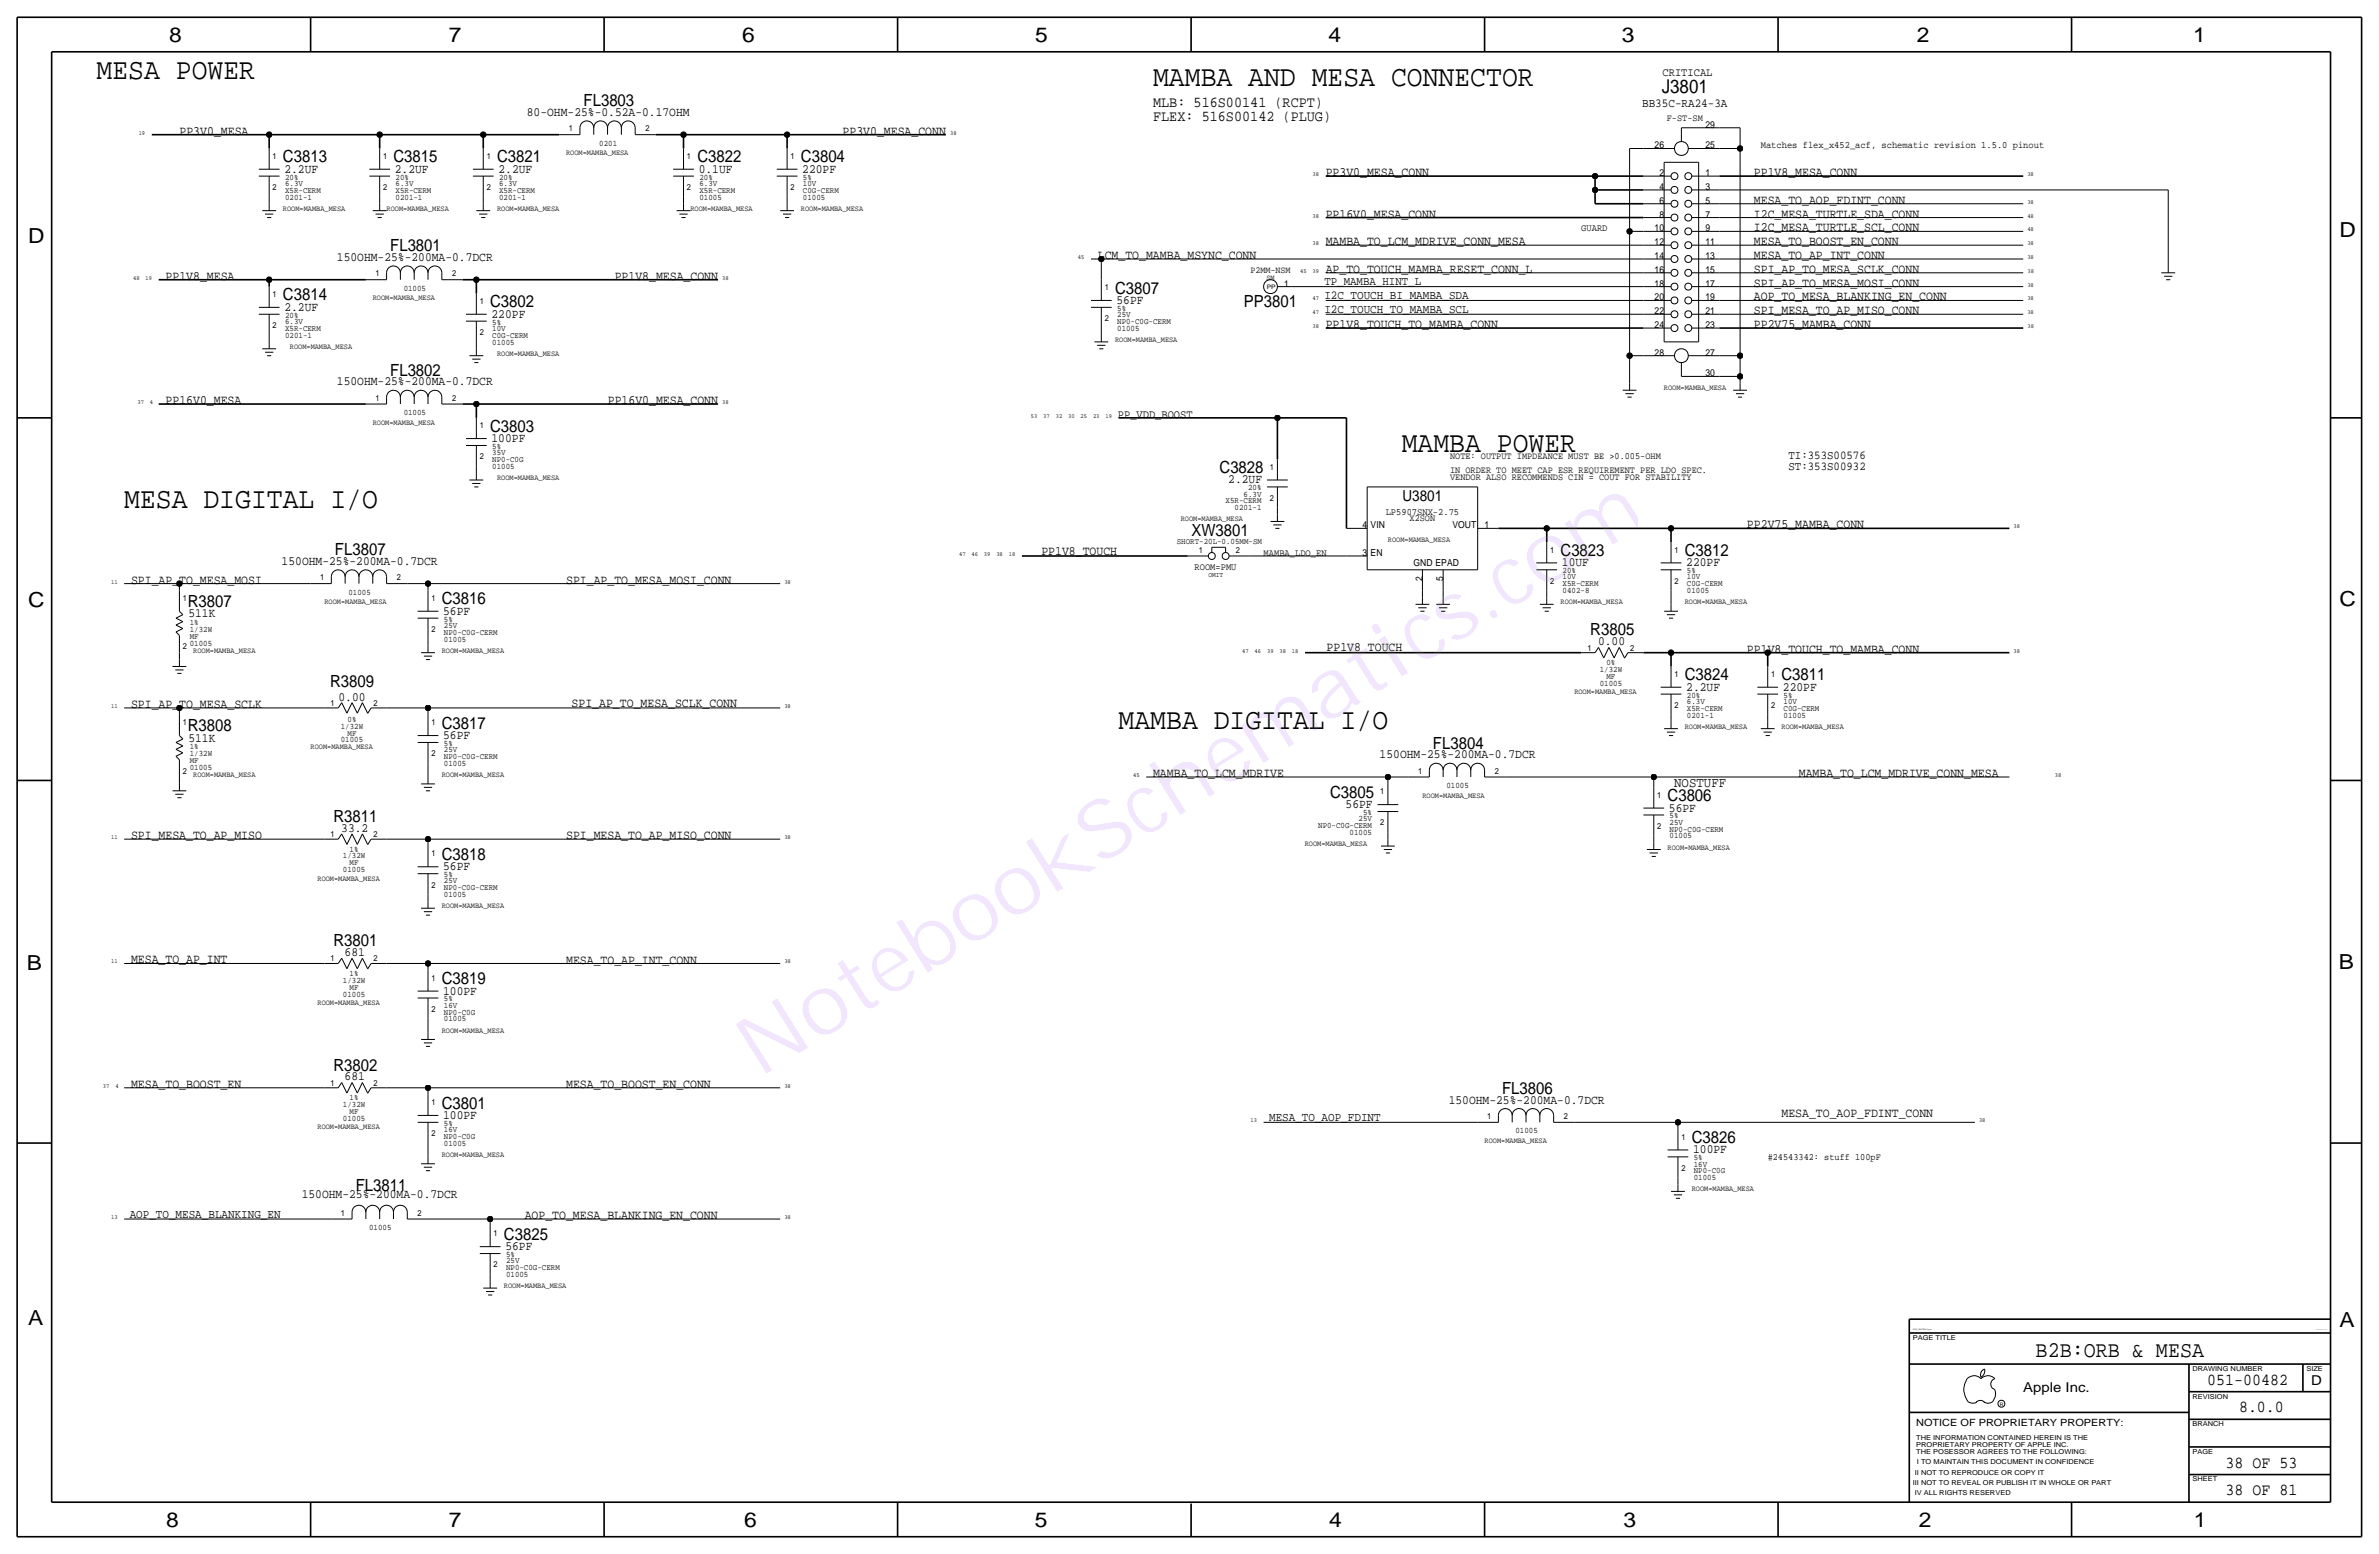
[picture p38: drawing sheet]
<svg xmlns="http://www.w3.org/2000/svg" width="875mm" height="572mm" viewBox="0 0 875 572" stroke-linecap="round" stroke-linejoin="round" font-family="sans-serif">
<defs><g id="words">
<text font-size="30.2" fill="#9f40ff" x="279.3" y="396.5" transform="rotate(-32 279.3 396.5)">NotebookSchematics.com</text>
<g font-size="10.9">
<text x="35.5" y="29.2">MESA POWER</text>
<text x="424.1" y="31.8">MAMBA AND MESA CONNECTOR</text>
<text x="515.6" y="166.4">MAMBA POWER</text>
<text x="45.7" y="186.7">MESA DIGITAL I/O</text>
<text x="411.4" y="268">MAMBA DIGITAL I/O</text>
</g>
<text font-size="8.3" x="748.7" y="499.1">B2B:ORB &amp; MESA</text>
<g font-size="7.6">
<text x="62.2" y="15.5">8</text>
<text x="165" y="15.5">7</text>
<text x="273" y="15.5">6</text>
<text x="380.7" y="15.5">5</text>
<text x="488.6" y="15.5">4</text>
<text x="596.6" y="15.5">3</text>
<text x="705.1" y="15.5">2</text>
<text x="806.7" y="15.5">1</text>
<text x="10.4" y="89.4">D</text>
<text x="860.5" y="87.1">D</text>
<text x="10.4" y="223.3">C</text>
<text x="860.5" y="222.8">C</text>
<text x="9.8" y="356.6">B</text>
<text x="860.3" y="356.4">B</text>
<text x="10.4" y="487.4">A</text>
<text x="860.5" y="488.2">A</text>
<text x="61.2" y="561.6">8</text>
<text x="165" y="561.6">7</text>
<text x="273.8" y="561.6">6</text>
<text x="380.7" y="561.6">5</text>
<text x="488.9" y="561.6">4</text>
<text x="597.1" y="561.6">3</text>
<text x="705.8" y="561.6">2</text>
<text x="806.9" y="561.6">1</text>
</g>
<text font-size="7" x="611.2" y="34.3">J3801</text>
<g font-size="6.2">
<text x="214.7" y="39.1">FL3803</text>
<text x="104.1" y="59.7">C3813</text>
<text x="144.7" y="59.7">C3815</text>
<text x="182.8" y="59.7">C3821</text>
<text x="256.5" y="59.7">C3822</text>
<text x="294.6" y="59.7">C3804</text>
<text x="143.5" y="92.5">FL3801</text>
<text x="410.2" y="107.9">C3807</text>
<text x="104.1" y="110.5">C3814</text>
<text x="180.3" y="113">C3802</text>
<text x="457.5" y="113">PP3801</text>
<text x="143.5" y="138.2">FL3802</text>
<text x="180.3" y="158.8">C3803</text>
<text x="448.6" y="174">C3828</text>
<text x="438.2" y="197.1">XW3801</text>
<text x="123.2" y="204.2">FL3807</text>
<text x="574" y="204.5">C3823</text>
<text x="619.7" y="204.5">C3812</text>
<text x="69" y="223.3">R3807</text>
<text x="162.5" y="222.2">C3816</text>
<text x="584.9" y="233.7">R3805</text>
<text x="619.7" y="250.2">C3824</text>
<text x="655.3" y="250.2">C3811</text>
<text x="121.4" y="252.7">R3809</text>
<text x="69" y="269">R3808</text>
<text x="162.5" y="268">C3817</text>
<text x="527.1" y="275.3">FL3804</text>
<text x="489.2" y="293.4">C3805</text>
<text x="613.4" y="294.6">C3806</text>
<text x="122.7" y="302.3">R3811</text>
<text x="162.5" y="316.2">C3818</text>
<text x="122.7" y="348">R3801</text>
<text x="162.5" y="361.9">C3819</text>
<text x="122.7" y="393.7">R3802</text>
<text x="162.5" y="407.7">C3801</text>
<text x="552.5" y="402.3">FL3806</text>
<text x="622.3" y="420.4">C3826</text>
<text x="130.8" y="437.9">FL3811</text>
<text x="185.4" y="455.9">C3825</text>
<text x="811.9" y="509.3">051-00482</text>
<text x="823.6" y="519.4">8.0.0</text>
<text x="818.6" y="539.7">38 OF 53</text>
<text x="818.6" y="549.9">38 OF 81</text>
</g>
<g font-size="5.6">
<text x="424.1" y="39.4">MLB: 516S00141 (RCPT)</text>
<text x="424.1" y="44.4">FLEX: 516S00142 (PLUG)</text>
<text x="515.9" y="184.2">U3801</text>
</g>
<text font-size="5.1" x="615.8" y="289.6">NOSTUFF</text>
<g font-size="5">
<text x="850.1" y="509.3">D</text>
<text x="744.2" y="511.8">Apple Inc.</text>
</g>
<g font-size="4.7">
<text x="193.8" y="42.7">80-OHM-25%-0.52A-0.17OHM</text>
<text x="66" y="49.5">PP3V0_MESA</text>
<text x="309.9" y="49.5">PP3V0_MESA_CONN</text>
<text x="104.6" y="63.5">2.2UF</text>
<text x="145.2" y="63.5">2.2UF</text>
<text x="183.3" y="63.5">2.2UF</text>
<text x="257" y="63.5">0.1UF</text>
<text x="295.1" y="63.5">220PF</text>
<text x="487.6" y="64.8">PP3V0_MESA_CONN</text>
<text x="645.1" y="64.8">PP1V8_MESA_CONN</text>
<text x="645.1" y="74.9">MESA_TO_AOP_FDINT_CONN</text>
<text x="487.6" y="80">PP16V0_MESA_CONN</text>
<text x="645.1" y="80">I2C_MESA_TURTLE_SDA_CONN</text>
<text x="645.1" y="85.1">I2C_MESA_TURTLE_SCL_CONN</text>
<text x="403.8" y="95.2">LCM_TO_MAMBA_MSYNC_CONN</text>
<text x="487.6" y="90.2">MAMBA_TO_LCM_MDRIVE_CONN_MESA</text>
<text x="645.1" y="95.3">MESA_TO_AP_INT_CONN</text>
<text x="645.1" y="90.2">MESA_TO_BOOST_EN_CONN</text>
<text x="123.9" y="96">150OHM-25%-200MA-0.7DCR</text>
<text x="487.6" y="100.3">AP_TO_TOUCH_MAMBA_RESET_CONN_L</text>
<text x="645.1" y="100.3">SPI_AP_TO_MESA_SCLK_CONN</text>
<text x="60.9" y="102.9">PP1V8_MESA</text>
<text x="226.1" y="102.9">PP1V8_MESA_CONN</text>
<text x="645.1" y="105.4">SPI_AP_TO_MESA_MOSI_CONN</text>
<text x="410.7" y="111.8">56PF</text>
<text x="645.1" y="110.5">AOP_TO_MESA_BLANKING_EN_CONN</text>
<text x="104.6" y="114.3">2.2UF</text>
<text x="180.8" y="116.8">220PF</text>
<text x="645.1" y="115.6">SPI_MESA_TO_AP_MISO_CONN</text>
<text x="487.6" y="120.7">PP1V8_TOUCH_TO_MAMBA_CONN</text>
<text x="645.1" y="120.6">PP2V75_MAMBA_CONN</text>
<text x="123.9" y="141.7">150OHM-25%-200MA-0.7DCR</text>
<text x="60.9" y="148.6">PP16V0_MESA</text>
<text x="223.6" y="148.6">PP16V0_MESA_CONN</text>
<text x="180.8" y="162.6">100PF</text>
<text x="451.8" y="177.8">2.2UF</text>
<text x="642.6" y="194.3">PP2V75_MAMBA_CONN</text>
<text x="383" y="204">PP1V8_TOUCH</text>
<text x="103.6" y="207.8">150OHM-25%-200MA-0.7DCR</text>
<text x="574.5" y="208.3">10UF</text>
<text x="620.2" y="208.3">220PF</text>
<text x="48.2" y="214.6">SPI_AP_TO_MESA_MOSI</text>
<text x="208.2" y="214.6">SPI_AP_TO_MESA_MOSI_CONN</text>
<text x="69.3" y="227.1">511K</text>
<text x="163" y="226.1">56PF</text>
<text x="487.9" y="239.5">PP1V8_TOUCH</text>
<text x="587.8" y="237.2">0.00</text>
<text x="642.6" y="240">PP1V8_TOUCH_TO_MAMBA_CONN</text>
<text x="124.5" y="257.8">0.00</text>
<text x="620.2" y="254">2.2UF</text>
<text x="655.8" y="254">220PF</text>
<text x="48.2" y="260.4">SPI_AP_TO_MESA_SCLK</text>
<text x="210.3" y="259.8">SPI_AP_TO_MESA_SCLK_CONN</text>
<text x="69.3" y="272.8">511K</text>
<text x="163" y="271.8">56PF</text>
<text x="507.5" y="278.9">150OHM-25%-200MA-0.7DCR</text>
<text x="424.1" y="285.7">MAMBA_TO_LCM_MDRIVE</text>
<text x="661.6" y="285.8">MAMBA_TO_LCM_MDRIVE_CONN_MESA</text>
<text x="494.9" y="297.2">56PF</text>
<text x="613.9" y="298.5">56PF</text>
<text x="125.5" y="305.8">33.2</text>
<text x="48.2" y="308.6">SPI_MESA_TO_AP_MISO</text>
<text x="208.2" y="308.6">SPI_MESA_TO_AP_MISO_CONN</text>
<text x="163" y="320">56PF</text>
<text x="126.8" y="351.5">681</text>
<text x="48.2" y="354.3">MESA_TO_AP_INT</text>
<text x="208.2" y="354.3">MESA_TO_AP_INT_CONN</text>
<text x="163" y="365.8">100PF</text>
<text x="48.2" y="400.1">MESA_TO_BOOST_EN</text>
<text x="126.8" y="397.3">681</text>
<text x="208.2" y="400">MESA_TO_BOOST_EN_CONN</text>
<text x="532.9" y="405.9">150OHM-25%-200MA-0.7DCR</text>
<text x="163" y="411.5">100PF</text>
<text x="655.3" y="411">MESA_TO_AOP_FDINT_CONN</text>
<text x="622.8" y="424.2">100PF</text>
<text x="111" y="440.7">150OHM-25%-200MA-0.7DCR</text>
<text x="193" y="448.3">AOP_TO_MESA_BLANKING_EN_CONN</text>
<text x="185.9" y="459.7">56PF</text>
</g>
<g font-size="4.5">
<text x="604" y="39.4">BB35C-RA24-3A</text>
<text x="487.1" y="110">I2C_TOUCH_BI_MAMBA_SDA</text>
<text x="487.1" y="115.1">I2C_TOUCH_TO_MAMBA_SCL</text>
<text x="466.8" y="412.2">MESA_TO_AOP_FDINT</text>
<text x="47.7" y="447.8">AOP_TO_MESA_BLANKING_EN</text>
</g>
<g font-size="4.4">
<text x="487.1" y="104.9">TP_MAMBA_HINT_L</text>
<text x="657.8" y="172.7">ST:353S00932</text>
<text x="657.8" y="168.9">TI:353S00576</text>
</g>
<g font-size="4.3">
<text x="611.5" y="27.9">CRITICAL</text>
<text x="411.2" y="153.7">PP_VDD_BOOST</text>
</g>
<text font-size="3.7" x="704.8" y="524.5">NOTICE OF PROPRIETARY PROPERTY:</text>
<g font-size="3.6">
<text x="647.6" y="54.6">Matches flex_x452_acf, schematic revision 1.5.0 pinout</text>
<text x="581.6" y="85.1">GUARD</text>
<text x="509.7" y="189.2">LP5907SNX-2.75</text>
<text x="439.4" y="209.6">ROOM=PMU</text>
<text x="464.8" y="204.5">MAMBA_LDO_EN</text>
</g>
<g font-size="3.5">
<text x="613.1" y="44.5">F-ST-SM</text>
<text x="627.3" y="47">29</text>
<text x="608.6" y="54.6">26</text>
<text x="627.3" y="54.6">25</text>
<text x="610.3" y="64.8">2</text>
<text x="627.3" y="64.8">1</text>
<text x="610.3" y="69.8">4</text>
<text x="627.3" y="69.8">3</text>
<text x="610.3" y="74.9">6</text>
<text x="627.3" y="74.9">5</text>
<text x="610.3" y="80">8</text>
<text x="627.3" y="80">7</text>
<text x="608.6" y="85.1">10</text>
<text x="627.3" y="85.1">9</text>
<text x="608.6" y="95.2">14</text>
<text x="608.6" y="90.2">12</text>
<text x="627.3" y="95.2">13</text>
<text x="627.3" y="90.2">11</text>
<text x="459.9" y="100.3">P2MM-NSM</text>
<text x="608.6" y="100.3">16</text>
<text x="627.3" y="100.3">15</text>
<text x="472.4" y="105.4">1</text>
<text x="608.6" y="105.4">18</text>
<text x="627.3" y="105.4">17</text>
<text x="608.6" y="110.5">20</text>
<text x="627.3" y="110.5">19</text>
<text x="608.6" y="115.6">22</text>
<text x="627.3" y="115.6">21</text>
<text x="608.6" y="120.7">24</text>
<text x="627.3" y="120.7">23</text>
<text x="608.6" y="130.8">28</text>
<text x="627.3" y="130.8">27</text>
<text x="627.3" y="138.4">30</text>
<text x="533.4" y="174">IN ORDER TO MEET CAP ESR REQUIREMENT PER LDO SPEC.</text>
<text x="533.4" y="168.9">NOTE: OUTPUT IMPDEANCE MUST BE &gt;0.005-OHM</text>
<text x="533.4" y="176.5">VENDOR ALSO RECOMMENDS CIN = COUT FOR STABILITY</text>
<text x="518.5" y="191.8">X2SON</text>
<text x="501.1" y="194.3">4</text>
<text x="504.1" y="194.3">VIN</text>
<text x="534.2" y="194.3">VOUT</text>
<text x="546" y="194.3">1</text>
<text x="501.1" y="204.5">3</text>
<text x="504.1" y="204.5">EN</text>
<text x="519.9" y="208.3">GND EPAD</text>
<text x="523.2" y="213.8" transform="rotate(-90 523.2 213.8)">2</text>
<text x="530.8" y="213.8" transform="rotate(-90 530.8 213.8)">5</text>
<text x="650.2" y="426.7">#24543342: stuff 100pF</text>
</g>
<g font-size="3.1">
<text x="209.2" y="48.3">1</text>
<text x="220.4" y="53.6">0201</text>
<text x="237.4" y="48.3">2</text>
<text x="100.3" y="58.4">1</text>
<text x="140.9" y="58.4">1</text>
<text x="179" y="58.4">1</text>
<text x="252.7" y="58.4">1</text>
<text x="290.8" y="58.4">1</text>
<text x="100.3" y="69.9">2</text>
<text x="104.9" y="66">20%</text>
<text x="104.9" y="68.3">6.3V</text>
<text x="104.9" y="70.9">X5R-CERM</text>
<text x="140.9" y="69.9">2</text>
<text x="145.5" y="66">20%</text>
<text x="145.5" y="68.3">6.3V</text>
<text x="145.5" y="70.9">X5R-CERM</text>
<text x="179" y="69.9">2</text>
<text x="183.6" y="66">20%</text>
<text x="183.6" y="68.3">6.3V</text>
<text x="183.6" y="70.9">X5R-CERM</text>
<text x="252.7" y="69.9">2</text>
<text x="257.3" y="66">20%</text>
<text x="257.3" y="68.3">6.3V</text>
<text x="257.3" y="70.9">X5R-CERM</text>
<text x="290.8" y="69.9">2</text>
<text x="295.4" y="66">5%</text>
<text x="295.4" y="68.3">10V</text>
<text x="295.4" y="70.9">C0G-CERM</text>
<text x="104.9" y="73.4">0201-1</text>
<text x="145.5" y="73.4">0201-1</text>
<text x="183.6" y="73.4">0201-1</text>
<text x="257.3" y="73.4">01005</text>
<text x="295.4" y="73.4">01005</text>
<text x="138.1" y="101.6">1</text>
<text x="166.3" y="101.6">2</text>
<text x="148.5" y="106.9">01005</text>
<text x="406.3" y="106.7">1</text>
<text x="100.3" y="109.2">1</text>
<text x="176.5" y="111.8">1</text>
<text x="104.9" y="116.8">20%</text>
<text x="104.9" y="119.1">6.3V</text>
<text x="181.1" y="119.4">5%</text>
<text x="406.3" y="118.1">2</text>
<text x="410.9" y="116.6">25V</text>
<text x="410.9" y="114.3">5%</text>
<text x="410.9" y="119.1">NP0-C0G-CERM</text>
<text x="100.3" y="120.7">2</text>
<text x="104.9" y="124.2">0201-1</text>
<text x="104.9" y="121.7">X5R-CERM</text>
<text x="176.5" y="123.2">2</text>
<text x="181.1" y="121.7">10V</text>
<text x="181.1" y="124.2">C0G-CERM</text>
<text x="410.9" y="121.7">01005</text>
<text x="181.1" y="126.7">01005</text>
<text x="138.1" y="147.3">1</text>
<text x="166.3" y="147.3">2</text>
<text x="148.5" y="152.7">01005</text>
<text x="176.5" y="157.5">1</text>
<text x="181.1" y="165.1">5%</text>
<text x="181.1" y="167.4">35V</text>
<text x="176.5" y="168.9">2</text>
<text x="181.1" y="169.9">NP0-C0G</text>
<text x="181.1" y="172.5">01005</text>
<text x="467.1" y="172.7">1</text>
<text x="450.8" y="185.2">X5R-CERM</text>
<text x="457.4" y="182.6">6.3V</text>
<text x="459.1" y="180.3">20%</text>
<text x="467.1" y="184.2">2</text>
<text x="454.1" y="187.7">0201-1</text>
<text x="432.8" y="199.9">SHORT-20L-0.05MM-SM</text>
<text x="440.9" y="203.5">1</text>
<text x="454.6" y="203.5">2</text>
<text x="570.2" y="203.2">1</text>
<text x="615.9" y="203.2">1</text>
<text x="117.8" y="213.4">1</text>
<text x="146" y="213.4">2</text>
<text x="570.2" y="214.6">2</text>
<text x="574.8" y="215.6">X5R-CERM</text>
<text x="574.8" y="210.8">20%</text>
<text x="574.8" y="213.1">10V</text>
<text x="615.9" y="214.6">2</text>
<text x="620.5" y="215.6">C0G-CERM</text>
<text x="620.5" y="213.1">10V</text>
<text x="620.5" y="210.8">5%</text>
<text x="67.3" y="221">1</text>
<text x="128.2" y="218.7">01005</text>
<text x="158.7" y="221">1</text>
<text x="574.8" y="218.2">0402-8</text>
<text x="620.5" y="218.2">01005</text>
<text x="69.8" y="229.9">1%</text>
<text x="69.8" y="232.4">1/32W</text>
<text x="158.7" y="232.4">2</text>
<text x="163.3" y="230.9">25V</text>
<text x="163.3" y="228.6">5%</text>
<text x="163.3" y="233.4">NP0-C0G-CERM</text>
<text x="67.3" y="238.8">2</text>
<text x="69.8" y="234.9">MF</text>
<text x="69.8" y="237.5">01005</text>
<text x="163.3" y="236">01005</text>
<text x="583.9" y="239.3">1</text>
<text x="599.6" y="239.3">2</text>
<text x="590.9" y="244.6">0%</text>
<text x="588.4" y="247.1">1/32W</text>
<text x="590.9" y="249.7">MF</text>
<text x="615.9" y="248.9">1</text>
<text x="651.5" y="248.9">1</text>
<text x="588.4" y="252.2">01005</text>
<text x="620.5" y="256.5">20%</text>
<text x="656" y="256.5">5%</text>
<text x="121.6" y="259.6">1</text>
<text x="137.4" y="259.6">2</text>
<text x="615.9" y="260.3">2</text>
<text x="620.5" y="258.8">6.3V</text>
<text x="620.5" y="263.9">0201-1</text>
<text x="620.5" y="261.4">X5R-CERM</text>
<text x="651.5" y="260.3">2</text>
<text x="656" y="261.4">C0G-CERM</text>
<text x="656" y="258.8">10V</text>
<text x="656" y="263.9">01005</text>
<text x="67.3" y="266.7">1</text>
<text x="125.4" y="268">1/32W</text>
<text x="127.8" y="265.4">0%</text>
<text x="158.7" y="266.7">1</text>
<text x="69.8" y="275.6">1%</text>
<text x="125.4" y="273.1">01005</text>
<text x="127.8" y="270.5">MF</text>
<text x="163.3" y="274.3">5%</text>
<text x="69.8" y="278.1">1/32W</text>
<text x="69.8" y="280.7">MF</text>
<text x="158.7" y="278.1">2</text>
<text x="163.3" y="279.1">NP0-C0G-CERM</text>
<text x="163.3" y="276.6">25V</text>
<text x="163.3" y="281.7">01005</text>
<text x="67.3" y="284.5">2</text>
<text x="69.8" y="283.2">01005</text>
<text x="521.7" y="284.5">1</text>
<text x="549.9" y="284.5">2</text>
<text x="507.7" y="292.1">1</text>
<text x="532" y="289.8">01005</text>
<text x="609.6" y="293.4">1</text>
<text x="501.3" y="299.7">5%</text>
<text x="484.9" y="304.5">NP0-C0G-CERM</text>
<text x="499.7" y="302">25V</text>
<text x="507.7" y="303.5">2</text>
<text x="609.6" y="304.8">2</text>
<text x="614.1" y="305.8">NP0-C0G-CERM</text>
<text x="614.1" y="301">5%</text>
<text x="614.1" y="303.3">25V</text>
<text x="121.6" y="307.8">1</text>
<text x="137.4" y="307.8">2</text>
<text x="496.4" y="307.1">01005</text>
<text x="614.1" y="308.4">01005</text>
<text x="126.1" y="315.7">1/32W</text>
<text x="128.6" y="313.2">1%</text>
<text x="158.7" y="315">1</text>
<text x="126.1" y="320.8">01005</text>
<text x="128.6" y="318.3">MF</text>
<text x="163.3" y="322.6">5%</text>
<text x="158.7" y="326.4">2</text>
<text x="163.3" y="327.4">NP0-C0G-CERM</text>
<text x="163.3" y="324.9">25V</text>
<text x="163.3" y="329.9">01005</text>
<text x="121.6" y="353.6">1</text>
<text x="137.4" y="353.6">2</text>
<text x="128.6" y="358.9">1%</text>
<text x="126.1" y="361.4">1/32W</text>
<text x="128.6" y="364">MF</text>
<text x="158.7" y="360.7">1</text>
<text x="126.1" y="366.5">01005</text>
<text x="163.3" y="368.3">5%</text>
<text x="163.3" y="370.6">16V</text>
<text x="158.7" y="372.1">2</text>
<text x="163.3" y="375.7">01005</text>
<text x="163.3" y="373.1">NP0-C0G</text>
<text x="121.6" y="399.3">1</text>
<text x="137.4" y="399.3">2</text>
<text x="126.1" y="407.2">1/32W</text>
<text x="128.6" y="404.6">1%</text>
<text x="158.7" y="406.4">1</text>
<text x="126.1" y="412.2">01005</text>
<text x="128.6" y="409.7">MF</text>
<text x="547.1" y="411.5">1</text>
<text x="575.3" y="411.5">2</text>
<text x="158.7" y="417.8">2</text>
<text x="163.3" y="418.8">NP0-C0G</text>
<text x="163.3" y="416.3">16V</text>
<text x="163.3" y="414">5%</text>
<text x="557.4" y="416.8">01005</text>
<text x="618.4" y="419.1">1</text>
<text x="163.3" y="421.4">01005</text>
<text x="618.4" y="430.5">2</text>
<text x="623" y="431.5">NP0-C0G</text>
<text x="623" y="429">16V</text>
<text x="623" y="426.7">5%</text>
<text x="623" y="434.1">01005</text>
<text x="125.4" y="447">1</text>
<text x="153.6" y="447">2</text>
<text x="135.8" y="452.4">01005</text>
<text x="181.6" y="454.7">1</text>
<text x="181.6" y="466.1">2</text>
<text x="186.1" y="464.6">25V</text>
<text x="186.1" y="462.3">5%</text>
<text x="186.1" y="467.1">NP0-C0G-CERM</text>
<text x="186.1" y="469.6">01005</text>
</g>
<g font-size="2.9">
<text x="208.2" y="57.2">ROOM=MAMBA_MESA</text>
<text x="104.1" y="77.5">ROOM=MAMBA_MESA</text>
<text x="142.2" y="77.5">ROOM=MAMBA_MESA</text>
<text x="182.8" y="77.5">ROOM=MAMBA_MESA</text>
<text x="253.9" y="77.5">ROOM=MAMBA_MESA</text>
<text x="294.6" y="77.5">ROOM=MAMBA_MESA</text>
<text x="137.1" y="110.5">ROOM=MAMBA_MESA</text>
<text x="410.2" y="125.7">ROOM=MAMBA_MESA</text>
<text x="106.6" y="128.3">ROOM=MAMBA_MESA</text>
<text x="182.8" y="130.8">ROOM=MAMBA_MESA</text>
<text x="612" y="143.5">ROOM=MAMBA_MESA</text>
<text x="137.1" y="156.2">ROOM=MAMBA_MESA</text>
<text x="182.8" y="176.5">ROOM=MAMBA_MESA</text>
<text x="434.3" y="191.8">ROOM=MAMBA_MESA</text>
<text x="510.5" y="199.4">ROOM=MAMBA_MESA</text>
<text x="119.3" y="222.3">ROOM=MAMBA_MESA</text>
<text x="574" y="222.3">ROOM=MAMBA_MESA</text>
<text x="619.7" y="222.3">ROOM=MAMBA_MESA</text>
<text x="71.1" y="240">ROOM=MAMBA_MESA</text>
<text x="162.5" y="240">ROOM=MAMBA_MESA</text>
<text x="579.1" y="255.3">ROOM=MAMBA_MESA</text>
<text x="619.7" y="268">ROOM=MAMBA_MESA</text>
<text x="655.3" y="268">ROOM=MAMBA_MESA</text>
<text x="114.2" y="275.6">ROOM=MAMBA_MESA</text>
<text x="71.1" y="285.8">ROOM=MAMBA_MESA</text>
<text x="162.5" y="285.8">ROOM=MAMBA_MESA</text>
<text x="523.2" y="293.4">ROOM=MAMBA_MESA</text>
<text x="479.9" y="311.1">ROOM=MAMBA_MESA</text>
<text x="613.4" y="312.4">ROOM=MAMBA_MESA</text>
<text x="116.8" y="323.8">ROOM=MAMBA_MESA</text>
<text x="162.5" y="334">ROOM=MAMBA_MESA</text>
<text x="116.8" y="369.6">ROOM=MAMBA_MESA</text>
<text x="162.5" y="379.7">ROOM=MAMBA_MESA</text>
<text x="116.8" y="415.3">ROOM=MAMBA_MESA</text>
<text x="162.5" y="425.5">ROOM=MAMBA_MESA</text>
<text x="546.1" y="420.4">ROOM=MAMBA_MESA</text>
<text x="622.2" y="438.2">ROOM=MAMBA_MESA</text>
<text x="185.4" y="473.7">ROOM=MAMBA_MESA</text>
</g>
<text font-size="2.8" x="465.8" y="102.9">SM</text>
<text font-size="2.6" x="444.4" y="212.1">OMIT</text>
<g font-size="2.5">
<text x="703.5" y="492.8">PAGE TITLE</text>
<text x="806.4" y="504.2">DRAWING NUMBER</text>
<text x="848.3" y="504.2">SIZE</text>
<text x="806.4" y="514.4">REVISION</text>
<text x="806.4" y="524.5">BRANCH</text>
<text x="704.8" y="532.1">PROPRIETARY PROPERTY OF APPLE INC.</text>
<text x="704.8" y="529.6">THE INFORMATION CONTAINED HEREIN IS THE</text>
<text x="704.8" y="534.7">THE POSESSOR AGREES TO THE FOLLOWING:</text>
<text x="705.1" y="538.5">I TO MAINTAIN THIS DOCUMENT IN CONFIDENCE</text>
<text x="806.4" y="534.7">PAGE</text>
<text x="704.3" y="542.3">II NOT TO REPRODUCE OR COPY IT</text>
<text x="806.4" y="544.8">SHEET</text>
<text x="703.5" y="546.1">III NOT TO REVEAL OR PUBLISH IT IN WHOLE OR PART</text>
<text x="704.3" y="549.9">IV ALL RIGHTS RESERVED</text>
</g>
<g font-size="2.3">
<text x="51" y="49.5">19</text>
<text x="349.5" y="49.5">38</text>
<text x="482.8" y="64.8">38</text>
<text x="745.7" y="64.8">38</text>
<text x="745.7" y="74.9">38</text>
<text x="482.8" y="80">38</text>
<text x="745.7" y="80">48</text>
<text x="745.7" y="85.1">48</text>
<text x="396.4" y="95.2">45</text>
<text x="482.8" y="90.2">38</text>
<text x="745.7" y="90.2">38</text>
<text x="745.7" y="95.2">38</text>
<text x="478.2" y="100.3">45</text>
<text x="482.8" y="100.3">39</text>
<text x="745.7" y="100.3">38</text>
<text x="49" y="102.9">48</text>
<text x="53.6" y="102.9">19</text>
<text x="265.6" y="102.9">38</text>
<text x="465.9" y="106.2">PP</text>
<text x="745.7" y="105.4">38</text>
<text x="482.8" y="110.5">47</text>
<text x="745.7" y="110.5">38</text>
<text x="482.8" y="115.6">47</text>
<text x="745.7" y="115.6">38</text>
<text x="482.8" y="120.6">38</text>
<text x="745.7" y="120.6">38</text>
<text x="50.6" y="148.6">37</text>
<text x="55.1" y="148.6">4</text>
<text x="265.6" y="148.6">38</text>
<text x="379.2" y="153.7">53</text>
<text x="383.7" y="153.7">37</text>
<text x="388.3" y="153.7">32</text>
<text x="392.9" y="153.7">30</text>
<text x="397.5" y="153.7">25</text>
<text x="402" y="153.7">23</text>
<text x="406.6" y="153.7">19</text>
<text x="740.6" y="194.3">38</text>
<text x="352.8" y="204.5">47</text>
<text x="357.3" y="204.5">46</text>
<text x="361.9" y="204.5">39</text>
<text x="366.5" y="204.5">38</text>
<text x="371" y="204.5">18</text>
<text x="40.9" y="214.6">11</text>
<text x="288.5" y="214.6">38</text>
<text x="456.9" y="240">47</text>
<text x="461.5" y="240">46</text>
<text x="466" y="240">39</text>
<text x="470.6" y="240">38</text>
<text x="475.2" y="240">18</text>
<text x="740.6" y="240">38</text>
<text x="40.8" y="260.3">11</text>
<text x="288.5" y="260.3">38</text>
<text x="416.8" y="285.8">45</text>
<text x="755.9" y="285.7">38</text>
<text x="40.8" y="308.6">11</text>
<text x="288.5" y="308.6">38</text>
<text x="40.8" y="354.3">11</text>
<text x="288.5" y="354.3">38</text>
<text x="37.9" y="400">37</text>
<text x="42.4" y="400">4</text>
<text x="288.5" y="400">38</text>
<text x="459.9" y="412.8">13</text>
<text x="727.9" y="412.8">38</text>
<text x="40.8" y="448.3">13</text>
<text x="288.5" y="448.3">38</text>
</g>
<text font-size="1.8" x="735.5" y="516.9">R</text>
<text font-size=".8" x="703.5" y="488.9">SYNC_MASTER=Sync</text>
<text font-size=".4" x="851.9" y="488.9">SYNC_DATE=06/06/2016</text>
</g></defs>
<g fill="none" stroke="#000" stroke-width=".37">
<path d="M99 54.6v7.6zM139.6 54.6v7.6zM177.7 54.6v7.6zM205.7 49.5h7.6zM213.3 47v2.5zM213.3 47a2.54 2.54 0 0 1 2.5-2.5 2.54 2.54 0 0 1 2.6 2.5 2.54 2.54 0 0 1 2.5-2.5 2.54 2.54 0 0 1 2.6 2.5 2.54 2.54 0 0 1 2.5-2.5 2.54 2.54 0 0 1 2.5 2.5 2.54 2.54 0 0 1 2.6-2.5 2.54 2.54 0 0 1 2.5 2.5M218.4 47v2.5zM223.5 47v2.5zM228.5 47v2.5zM233.6 47v2.5zM233.6 49.5h7.6zM251.4 54.6v7.6z"/>
<path d="M289.5 54.6v7.6zM599.4 54.6h5.1zM599.4 54.6v30.5zM604.5 54.6h11.4zM612.1 59.7v66zM612.1 59.7h12.7zM618.4 47v5.1zM618.4 47h14zM621 54.6h11.4zM624.8 59.7v66zM632.4 47h7.6zM632.4 54.6h7.6z"/>
<path d="M640 54.6v76.2zM640 47v7.6zM95.2 62.2h7.6zM95.2 64.8h7.6zM96.5 77.5h5zM97.5 78.7h3zM99 72.4v2.5zM99 64.8v7.6zM99 74.9v2.6zM135.8 62.2h7.7zM135.8 64.8h7.7zM137.1 77.5h5.1z"/>
<path d="M138.1 78.7h3.1zM139.6 72.4v2.5zM139.6 64.8v7.6zM139.6 74.9v2.6zM173.9 62.2h7.7zM173.9 64.8h7.7zM175.2 77.5h5.1zM176.2 78.7h3.1zM177.7 72.4v2.5zM177.7 64.8v7.6zM177.7 74.9v2.6zM247.6 64.8h7.6z"/>
<path d="M247.6 62.2h7.6zM248.9 77.5h5zM249.9 78.7h3zM251.4 72.4v2.5zM251.4 64.8v7.6zM251.4 74.9v2.6zM285.7 64.8h7.6zM285.7 62.2h7.6zM287 77.5h5zM288 78.7h3zM289.5 72.4v2.5zM289.5 64.8v7.6z"/>
<path d="M289.5 74.9v2.6zM604.5 64.8h10.1zM604.5 69.9h10.1zM604.5 74.9h10.1zM622.3 74.9h10.1zM622.3 69.9h10.1zM622.3 64.8h10.1zM632.4 69.9h165.1zM632.4 74.9h111.8zM797.5 69.8v28zM98.2 80h1.6zM138.9 80h1.5z"/>
<path d="M177 80h1.5zM250.6 80h1.6zM288.7 80h1.6zM401.3 95.3h3.8zM405.1 95.3h199.4zM405.1 95.3v7.6zM487.6 90.2h116.9zM599.4 85.1h5.1zM599.4 85.1v45.7zM604.5 90.2h10.1zM604.5 80h10.1zM604.5 85.1h10.1z"/>
<path d="M604.5 95.3h10.1zM622.3 80h10.1zM622.3 85.1h10.1zM622.3 95.3h10.1zM622.3 90.2h10.1zM632.4 95.3h111.8zM632.4 80h111.8zM632.4 90.2h111.8zM632.4 85.1h111.8zM797.5 97.8v2.5zM95.2 113h7.6zM95.2 115.6h7.6z"/>
<path d="M99 105.4v7.6zM99 115.6v7.6zM134.6 102.9h7.6zM142.2 100.3a2.54 2.54 0 0 1 2.5-2.5 2.54 2.54 0 0 1 2.6 2.5 2.54 2.54 0 0 1 2.5-2.5 2.54 2.54 0 0 1 2.5 2.5 2.54 2.54 0 0 1 2.6-2.5 2.54 2.54 0 0 1 2.5 2.5 2.54 2.54 0 0 1 2.6-2.5 2.54 2.54 0 0 1 2.5 2.5M142.2 100.3v2.6zM147.3 100.3v2.6zM152.3 100.3v2.6zM157.4 100.3v2.6zM162.5 100.3v2.6zM162.5 102.9h7.6zM171.4 115.6h7.6zM171.4 118.1h7.6z"/>
<path d="M175.2 108v7.6zM175.2 118.1v7.6zM401.3 110.5h7.6zM401.3 113h7.6zM405.1 102.9v7.6zM405.1 113v7.7zM469.9 105.4h5zM474.9 105.4h129.6zM487.6 110.5h116.9zM487.6 115.6h116.9zM487.6 100.3h116.9zM604.5 100.3h10.1z"/>
<path d="M604.5 105.4h10.1zM604.5 110.5h10.1zM604.5 115.6h10.1zM622.3 115.6h10.1zM622.3 110.5h10.1zM622.3 100.3h10.1zM622.3 105.4h10.1zM632.4 100.3h111.8zM632.4 110.5h111.8zM632.4 115.6h111.8zM632.4 105.4h111.8zM795 100.3h5.1z"/>
<path d="M796 101.6h3zM796.7 102.9h1.6zM96.5 128.3h5zM97.5 129.5h3zM98.2 130.8h1.6zM99 123.2v2.5zM99 125.7v2.6zM172.7 130.8h5zM173.7 132.1h3zM174.4 133.4h1.6zM175.2 125.7v2.6zM175.2 128.3v2.5z"/>
<path d="M402.5 125.7h5.1zM403.6 127h3zM404.3 128.3h1.5zM405.1 120.7v2.5zM405.1 123.2v2.5zM599.4 130.8h5.1zM599.4 130.8v10.2zM604.5 120.7h10.1zM604.5 130.8h11.4zM612.1 125.7h12.7zM618.4 138.4h14zM618.4 133.4v5z"/>
<path d="M621 130.8h11.4zM622.3 120.7h10.1zM632.4 138.4h7.6zM632.4 130.8h7.6zM640 130.8v7.6zM640 138.4v2.6zM134.6 148.6h7.6zM142.2 146.1a2.54 2.54 0 0 1 2.5-2.6 2.54 2.54 0 0 1 2.6 2.6 2.54 2.54 0 0 1 2.5-2.6 2.54 2.54 0 0 1 2.5 2.6 2.54 2.54 0 0 1 2.6-2.6 2.54 2.54 0 0 1 2.5 2.6 2.54 2.54 0 0 1 2.6-2.6 2.54 2.54 0 0 1 2.5 2.6M142.2 146.1v2.5zM147.3 146.1v2.5zM152.3 146.1v2.5zM157.4 146.1v2.5z"/>
<path d="M162.5 146.1v2.5zM162.5 148.6h7.6zM175.2 153.7v7.6zM596.9 143.5h5zM597.9 144.8h3zM598.6 146.1h1.6zM599.4 141v2.5zM637.5 143.5h5.1zM638.5 144.8h3.1zM639.3 146.1h1.5zM640 141v2.5zM171.4 161.3h7.6z"/>
<path d="M171.4 163.8h7.6zM172.7 176.5h5zM173.7 177.8h3zM174.4 179.1h1.6zM175.2 171.5v2.5zM175.2 163.8v7.7zM175.2 174v2.5zM466 176.5h7.7zM466 179.1h7.7zM469.9 168.9v7.6zM469.9 179.1v7.6zM502.9 179.1h40.6z"/>
<path d="M502.9 179.1v30.4zM543.5 179.1v30.5zM467.3 191.8h5.1zM468.3 193h3.1zM469.1 194.3h1.5zM469.9 186.7v2.5zM469.9 189.2v2.6zM495.3 194.3h7.6zM543.5 194.3h7.6zM568.9 199.4v7.6zM614.6 199.4v7.6zM45.7 214.6h20.3z"/>
<path d="M66 214.6h48.2zM66 214.6v2.6zM66 217.2v7.6zM114.2 214.6h7.7zM121.9 212.1a2.54 2.54 0 0 1 2.5-2.5 2.54 2.54 0 0 1 2.5 2.5 2.54 2.54 0 0 1 2.6-2.5 2.54 2.54 0 0 1 2.5 2.5 2.54 2.54 0 0 1 2.6-2.5 2.54 2.54 0 0 1 2.5 2.5 2.54 2.54 0 0 1 2.5-2.5 2.54 2.54 0 0 1 2.6 2.5M121.9 212.1v2.5zM126.9 212.1v2.5zM132 212.1v2.5zM137.1 212.1v2.5zM142.2 212.1v2.5zM142.2 214.6h7.6zM149.8 214.6h7.6z"/>
<path d="M157.4 214.6h129.6zM157.4 214.6v2.6zM157.4 217.2v7.6zM436.8 204.5h7.7zM445.7 201.3v1.9zM445.7 201.3h5.1zM450.8 201.3v1.9zM452.1 204.5h7.6zM459.7 204.5h35.6zM495.3 204.5h7.6zM502.9 209.6h40.6zM523.2 217.2v2.5z"/>
<path d="M523.2 209.5v7.7zM523.2 219.7v2.5zM530.8 217.2v2.5zM530.8 209.5v7.7zM530.8 219.7v2.5zM565.1 209.6h7.6zM565.1 207h7.6zM568.9 217.2v2.5zM568.9 209.5v7.7zM568.9 219.7v2.5zM610.8 207h7.6zM610.8 209.6h7.6z"/>
<path d="M614.6 217.2v5.1zM614.6 209.5v7.7zM64.7 232.4l1.3 1.3zM64.7 229.9l2.6 1.2zM64.7 227.3l2.6 1.3zM64.7 227.3l2.6-1.2zM64.7 232.4l2.6-1.3zM64.7 229.9l2.6-1.3zM66 233.7v6.3zM66 224.8l1.3 1.3zM153.6 224.8h7.6zM153.6 227.3h7.6z"/>
<path d="M157.4 235v2.5zM157.4 227.3v7.7zM157.4 237.5v2.5zM520.7 222.3h5zM521.7 223.5h3zM522.4 224.8h1.6zM528.3 222.3h5.1zM529.3 223.5h3zM530 224.8h1.6zM566.4 222.3h5.1zM567.4 223.5h3zM568.1 224.8h1.6z"/>
<path d="M588 238.1l1.9 3.9zM588 238.1l-1.3 1.9zM591.8 238.1l-1.9 3.9zM591.8 238.1l1.9 3.9zM595.6 238.1l-1.9 3.9zM595.6 238.1l1.9 3.9zM612.1 224.8h5.1zM613.1 226.1h3.1zM613.9 227.3h1.5zM614.6 222.3v2.5zM63.4 245.1h5.1zM64.5 246.4h3z"/>
<path d="M65.2 247.7h1.6zM66 240v2.6zM66 242.6v2.5zM125.7 258.4l-1.3 2zM125.7 258.4l1.9 3.9zM129.5 258.4l-1.9 3.9zM129.5 258.4l1.9 3.9zM133.3 258.4l1.9 3.9zM133.3 258.4l-1.9 3.9zM154.9 240h5.1zM155.9 241.3h3.1zM156.7 242.6h1.5z"/>
<path d="M581.6 240h5.1zM598.8 240h5.7zM598.8 240l-1.3 2.1zM610.8 252.7h7.6zM610.8 255.3h7.6zM614.6 245.1v7.6zM614.6 255.3v7.6zM646.4 255.3h7.6zM646.4 252.7h7.6zM650.2 245.1v7.6zM650.2 255.3v7.6zM45.7 260.4h20.3z"/>
<path d="M64.7 278.1l1.3 1.3zM64.7 275.6l2.6 1.3zM64.7 273.1l2.6 1.2zM64.7 273.1l2.6-1.3zM64.7 278.1l2.6-1.2zM64.7 275.6l2.6-1.3zM66 260.4h53.3zM66 260.4v2.5zM66 262.9v7.6zM66 279.4v6.4zM66 270.5l1.3 1.3zM119.3 260.4h5.1z"/>
<path d="M136.5 260.4l-1.3 2zM136.5 260.4h5.7zM142.2 260.4h15.2zM153.6 270.5h7.6zM153.6 273.1h7.6zM157.4 260.4h129.6zM157.4 260.4v2.5zM157.4 262.9v7.6zM157.4 273v7.7zM612.1 268h5.1zM613.1 269.2h3.1zM613.9 270.5h1.5z"/>
<path d="M614.6 262.9v2.5zM614.6 265.4v2.6zM647.7 268h5zM648.7 269.2h3zM649.4 270.5h1.6zM650.2 262.9v2.5zM650.2 265.4v2.6zM63.4 290.8h5.1zM64.5 292.1h3zM65.2 293.4h1.6zM66 285.8v2.5zM66 288.3v2.5z"/>
<path d="M154.9 288.3h5.1zM155.9 289.6h3.1zM156.7 290.8h1.5zM157.4 280.7v5.1zM157.4 285.8v2.5zM421.6 285.8h88.9zM506.7 295.9h7.6zM506.7 298.5h7.6zM510.5 285.8h7.6zM510.5 285.8v2.5zM510.5 288.3v7.6zM510.5 298.4v7.7z"/>
<path d="M518.1 285.8h7.6zM525.7 283.2v2.5zM525.7 283.2a2.54 2.54 0 0 1 2.6-2.5 2.54 2.54 0 0 1 2.5 2.5 2.54 2.54 0 0 1 2.6-2.5 2.54 2.54 0 0 1 2.5 2.5 2.54 2.54 0 0 1 2.5-2.5 2.54 2.54 0 0 1 2.6 2.5 2.54 2.54 0 0 1 2.5-2.5 2.54 2.54 0 0 1 2.6 2.5M530.8 283.2v2.5zM535.9 283.2v2.5zM541 283.2v2.5zM546.1 285.8h7.6zM546.1 283.2v2.5zM553.7 285.8h54.6zM604.5 297.2h7.6zM604.5 299.7h7.6zM608.3 285.7v3.9z"/>
<path d="M608.3 289.6v7.6zM608.3 299.7v7.6zM608.3 285.8h130.8zM45.7 308.6h73.6zM119.3 308.6h5.1zM125.7 306.7l-1.3 1.9zM125.7 306.7l1.9 3.8zM129.5 306.7l-1.9 3.8zM129.5 306.7l1.9 3.8zM133.3 306.7l1.9 3.8zM133.3 306.7l-1.9 3.8zM136.5 308.6l-1.3 2z"/>
<path d="M136.5 308.6h5.7zM142.2 308.6h15.2zM153.6 318.8h7.6zM157.4 308.6h129.6zM157.4 308.6v2.5zM157.4 311.2v7.6zM508 311.2h5zM509 312.4h3zM509.7 313.7h1.6zM510.5 306.1v2.5zM510.5 308.6v2.5zM605.7 312.4h5.1z"/>
<path d="M606.8 313.7h3zM607.5 315h1.5zM608.3 307.3v2.6zM608.3 309.9v2.5zM153.6 321.3h7.6zM154.9 334h5.1zM155.9 335.3h3.1zM156.7 336.6h1.5zM157.4 328.9v2.6zM157.4 321.3v7.6zM157.4 331.5v2.5zM45.7 354.3h73.6z"/>
<path d="M119.3 354.3h5.1zM125.7 352.4l-1.3 1.9zM125.7 352.4l1.9 3.9zM129.5 352.4l-1.9 3.9zM129.5 352.4l1.9 3.9zM133.3 352.4l1.9 3.9zM133.3 352.4l-1.9 3.9zM136.5 354.3l-1.3 2.1zM136.5 354.3h5.7zM142.2 354.3h15.2zM157.4 354.3h129.6zM157.4 354.3v2.6z"/>
<path d="M157.4 356.9v7.6zM153.6 364.5h7.6zM153.6 367h7.6zM157.4 374.7v5zM157.4 367v7.6zM157.4 379.7v2.6zM125.7 398.1l-1.3 2zM125.7 398.1l1.9 3.9zM129.5 398.1l-1.9 3.9zM129.5 398.1l1.9 3.9zM133.3 398.1l1.9 3.9zM133.3 398.1l-1.9 3.9z"/>
<path d="M154.9 382.3h5.1zM155.9 383.5h3.1zM156.7 384.8h1.5zM45.7 400.1h73.6zM119.3 400.1h5.1zM136.5 400.1l-1.3 2zM136.5 400.1h5.7zM142.2 400.1h15.2zM153.6 410.2h7.6zM153.6 412.8h7.6zM157.4 400.1h129.6zM157.4 400.1v2.5z"/>
<path d="M157.4 402.6v7.6zM157.4 412.8v7.6zM464.8 412.8h78.7zM543.5 412.8h7.6zM551.1 410.2v2.5zM551.1 410.2a2.54 2.54 0 0 1 2.6-2.5 2.54 2.54 0 0 1 2.5 2.5 2.54 2.54 0 0 1 2.6-2.5 2.54 2.54 0 0 1 2.5 2.5 2.54 2.54 0 0 1 2.5-2.5 2.54 2.54 0 0 1 2.6 2.5 2.54 2.54 0 0 1 2.5-2.5 2.54 2.54 0 0 1 2.6 2.5M556.2 410.2v2.5zM561.3 410.2v2.5zM566.4 410.2v2.5zM571.5 412.8h7.6zM571.5 410.2v2.5zM579.1 412.8h38.1z"/>
<path d="M617.2 412.8v2.5zM617.2 415.3v7.6zM617.2 412.8h109.2zM154.9 428h5.1zM155.9 429.3h3.1zM156.7 430.5h1.5zM157.4 420.4v5.1zM157.4 425.5v2.5zM613.4 425.5h7.6zM613.4 422.9h7.6zM614.6 438.1h5.1zM615.6 439.4h3.1z"/>
<path d="M617.2 433.1v2.5zM617.2 425.5v7.6zM617.2 435.6v2.5zM45.7 448.3h76.2zM121.9 448.3h7.6zM129.5 445.8a2.54 2.54 0 0 1 2.5-2.6 2.54 2.54 0 0 1 2.6 2.6 2.54 2.54 0 0 1 2.5-2.6 2.54 2.54 0 0 1 2.5 2.6 2.54 2.54 0 0 1 2.6-2.6 2.54 2.54 0 0 1 2.5 2.6 2.54 2.54 0 0 1 2.6-2.6 2.54 2.54 0 0 1 2.5 2.6M129.5 445.8v2.5zM134.6 445.8v2.5zM139.6 445.8v2.5zM144.7 445.8v2.5zM149.8 445.8v2.5zM149.8 448.3h7.6z"/>
<path d="M157.4 448.3h22.9zM176.5 458.5h7.6zM180.3 448.3h106.7zM180.3 448.3v2.6zM180.3 450.9v7.6zM616.4 440.7h1.5zM176.5 461h7.6zM177.7 473.7h5.1zM178.8 475h3zM179.5 476.2h1.6zM180.3 468.6v2.6zM180.3 471.2v2.5z"/>
<path d="M180.3 461v7.6zM724.1 515.6l.5 .2a2.67 2.67 0 0 0 2.5-.2M726.8 515.7a2.09 2.09 0 0 1 3.1 0M728.6 506.5a2.69 2.69 0 0 0 1.3-3 2.26 2.26 0 0 0-1.3 3M729.7 515.6l.4 .2a2.67 2.67 0 0 0 2.6-.2M733.7 511.1a4.5 4.5 0 0 1-1 4.6M733.8 511a2.08 2.08 0 0 1-1.6-2 2.08 2.08 0 0 1 1.6-2 3.4 3.4 0 0 0-5.1 0 3.6 3.6 0 0 0-3.9-.8 3.6 3.6 0 0 0-2.3 3.3 7.1 7.1 0 0 0 1.6 6.2"/>
<circle cx="618.4" cy="54.6" r="2.56"/>
<circle cx="615.9" cy="74.9" r="1.28"/>
<circle cx="615.9" cy="64.8" r="1.28"/>
<circle cx="615.9" cy="69.9" r="1.28"/>
<circle cx="621" cy="74.9" r="1.28"/>
<circle cx="621" cy="64.8" r="1.28"/>
<circle cx="621" cy="69.9" r="1.28"/>
<circle cx="615.9" cy="90.2" r="1.28"/>
<circle cx="615.9" cy="85.1" r="1.28"/>
<circle cx="615.9" cy="80" r="1.28"/>
<circle cx="615.9" cy="95.3" r="1.28"/>
<circle cx="621" cy="85.1" r="1.28"/>
<circle cx="621" cy="90.2" r="1.28"/>
<circle cx="621" cy="80" r="1.28"/>
<circle cx="621" cy="95.3" r="1.28"/>
<circle cx="467.3" cy="105.4" r="2.56"/>
<circle cx="615.9" cy="115.6" r="1.28"/>
<circle cx="615.9" cy="105.4" r="1.28"/>
<circle cx="615.9" cy="100.3" r="1.28"/>
<circle cx="615.9" cy="110.5" r="1.28"/>
<circle cx="621" cy="115.6" r="1.28"/>
<circle cx="621" cy="110.5" r="1.28"/>
<circle cx="621" cy="100.3" r="1.28"/>
<circle cx="621" cy="105.4" r="1.28"/>
<circle cx="615.9" cy="120.7" r="1.28"/>
<circle cx="618.4" cy="130.8" r="2.56"/>
<circle cx="621" cy="120.7" r="1.28"/>
<circle cx="445.7" cy="204.5" r="1.28"/>
<circle cx="450.8" cy="204.5" r="1.28"/>
<circle cx="736.1" cy="516.2" r="1.28"/>
</g>
<g fill="none" stroke="#000" stroke-width=".6" stroke-linecap="butt">
<path d="M6.3 6.4v558.7zM6.3 6.4h862.3zM19 19.1v533.4zM19 19.1h838.2zM114.2 6.4v12.7zM222.2 6.4v12.7zM330.1 6.4v12.7zM438.1 6.4v12.7zM546.1 6.4v12.7zM654 6.4v12.7zM762 6.4v12.7zM857.2 19.1v533.4z"/>
<path d="M868.6 6.4v558.7zM55.8 49.5h43.2zM99 49.5h40.6zM99 49.5v5.1zM139.6 49.5h38.1zM139.6 49.5v5.1zM177.7 49.5v5.1zM177.7 49.5h28zM241.2 49.5h10.2zM251.4 49.5h38.1zM251.4 49.5v5.1zM289.5 49.5h58.4z"/>
<path d="M289.5 49.5v5.1zM487.6 64.8h99.1zM586.7 69.9h17.8zM586.7 74.9h17.8zM586.7 64.8h17.8zM586.7 64.8v5zM586.7 69.9v5zM632.4 64.8h111.8zM487.6 80h116.9zM58.4 102.9h40.6zM99 102.9h35.6zM99 102.9v2.5z"/>
<path d="M170.1 102.9h5.1zM175.2 102.9v5.1zM175.2 102.9h88.9zM487.6 120.7h116.9zM632.4 120.7h111.8zM6.3 153.7h12.7zM58.4 148.6h76.2zM170.1 148.6h5.1zM175.2 148.6h88.9zM175.2 148.6v5.1zM411.4 153.7h58.5zM469.9 153.7v15.2z"/>
<path d="M469.9 153.7h25.4zM495.3 153.7v40.6zM857.2 153.7h11.4zM551.1 194.3h17.8zM568.9 194.3h45.7zM568.9 194.3v5.1zM614.6 194.3v5.1zM614.6 194.3h124.5zM375.9 204.5h60.9zM480 240h101.6zM604.5 240h10.1zM614.6 240h35.6z"/>
<path d="M614.6 240v5.1zM650.2 240h88.9zM650.2 240v5.1zM6.3 287h12.7zM857.2 287h11.4zM6.3 420.4h12.7zM857.2 420.4h11.4zM702.3 485.1v5.1zM702.3 485.1h154.9zM702.3 490.2v62.3zM702.3 490.2h154.9zM702.3 519.4h102.8z"/>
<path d="M702.3 501.6h154.9zM805.1 501.6v50.8zM805.1 511.8h52.1zM847 501.6v10.2zM805.1 522h52.1zM805.1 532.1h52.1zM19 552.5h838.2zM114.2 552.5v12.7zM222.2 552.5v12.7zM330.1 552.5v12.7zM438.1 553v12.1zM546.1 552.5v12.7z"/>
<path d="M654 552.5v12.7zM762 552.5v12.7zM805.1 542.3h52.1zM6.3 565.2h862.3z"/>
</g>
<g fill="#000" stroke="#000" stroke-width=".37">
<circle cx="99" cy="49.5" r="1.02"/>
<circle cx="139.6" cy="49.5" r="1.02"/>
<circle cx="177.7" cy="49.5" r="1.02"/>
<circle cx="251.4" cy="49.5" r="1.02"/>
<circle cx="289.5" cy="49.5" r="1.02"/>
<circle cx="640" cy="54.6" r="1.02"/>
<circle cx="586.7" cy="64.8" r="1.02"/>
<circle cx="586.7" cy="69.8" r="1.02"/>
<circle cx="405.1" cy="95.2" r="1.02"/>
<circle cx="599.4" cy="85.1" r="1.02"/>
<circle cx="99" cy="102.9" r="1.02"/>
<circle cx="175.2" cy="102.9" r="1.02"/>
<circle cx="599.4" cy="130.8" r="1.02"/>
<circle cx="640" cy="130.8" r="1.02"/>
<circle cx="640" cy="138.4" r="1.02"/>
<circle cx="175.2" cy="148.6" r="1.02"/>
<circle cx="469.9" cy="153.7" r="1.02"/>
<circle cx="568.9" cy="194.3" r="1.02"/>
<circle cx="614.6" cy="194.3" r="1.02"/>
<circle cx="66" cy="214.6" r="1.02"/>
<circle cx="157.4" cy="214.6" r="1.02"/>
<circle cx="614.6" cy="240" r="1.02"/>
<circle cx="650.2" cy="240" r="1.02"/>
<circle cx="66" cy="260.3" r="1.02"/>
<circle cx="157.4" cy="260.3" r="1.02"/>
<circle cx="510.5" cy="285.7" r="1.02"/>
<circle cx="608.3" cy="285.7" r="1.02"/>
<circle cx="157.4" cy="308.6" r="1.02"/>
<circle cx="157.4" cy="354.3" r="1.02"/>
<circle cx="157.4" cy="400" r="1.02"/>
<circle cx="617.2" cy="412.7" r="1.02"/>
<circle cx="180.3" cy="448.3" r="1.02"/>
</g>
<use href="#words"/>
</svg>
